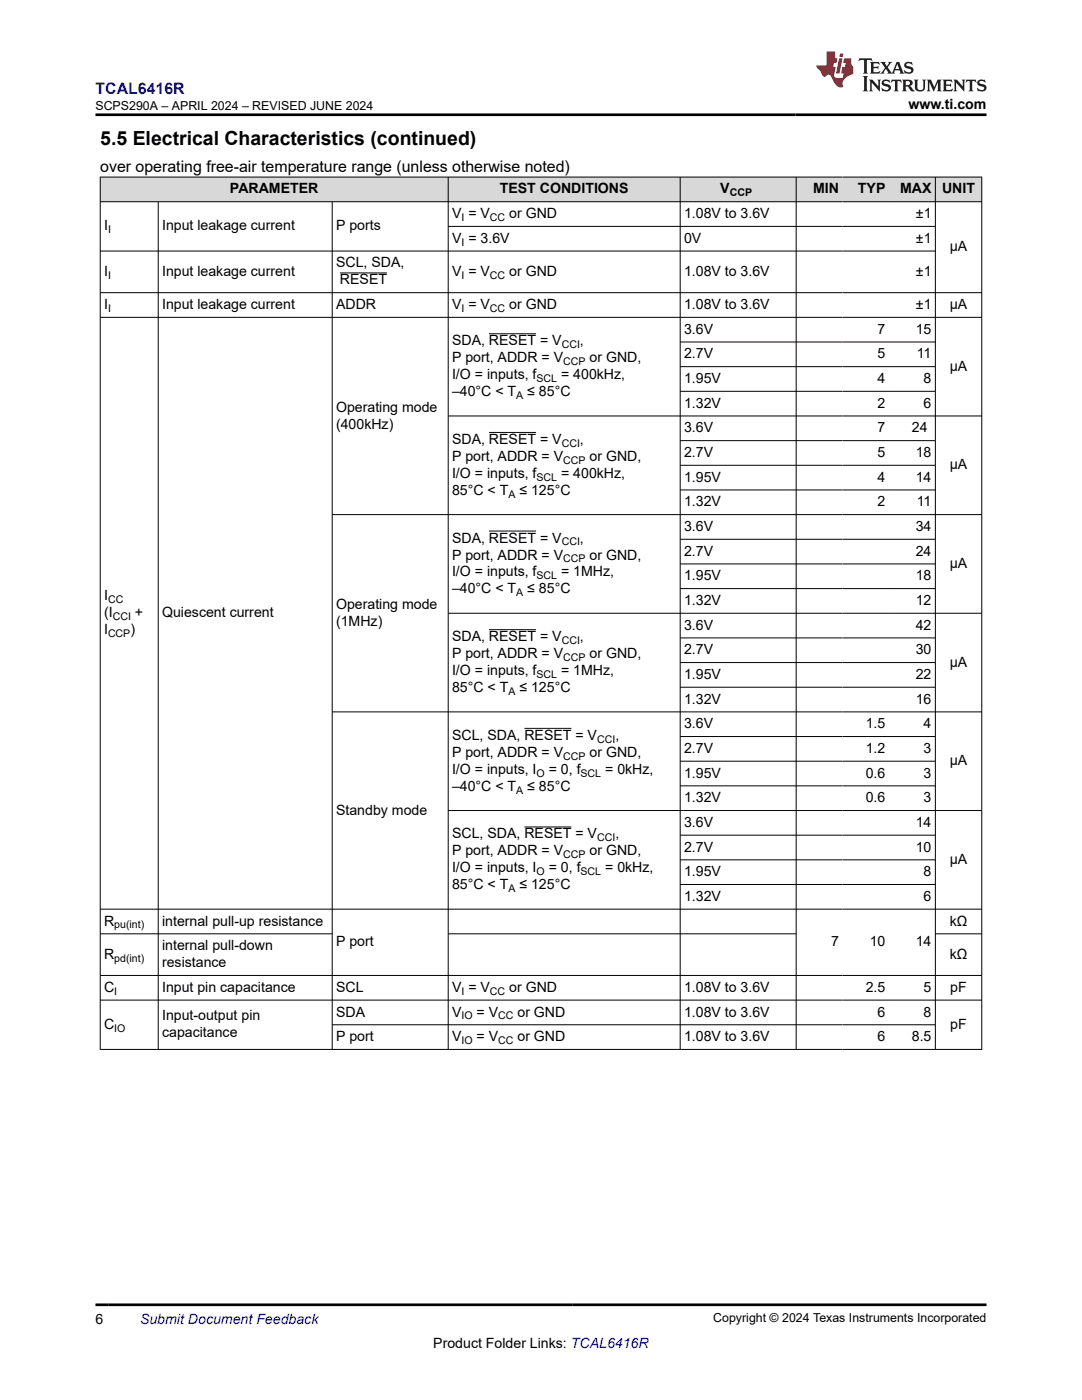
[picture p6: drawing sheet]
<svg xmlns="http://www.w3.org/2000/svg" width="216mm" height="279mm" viewBox="0 0 216 279" stroke-linecap="round" stroke-linejoin="round" font-family="sans-serif">
<defs><g id="words">
<text font-size="3.9" x="20" y="28.8">5.5 Electrical Characteristics (continued)</text>
<text font-size="3.2" fill="#00f" x="19.1" y="18.7">TCAL6416R</text>
<text font-size="3.2" x="20" y="34.3">over operating free-air temperature range (unless otherwise noted)</text>
<g font-size="2.8">
<text x="181.3" y="21.8">www.ti.com</text>
<text x="45.9" y="38.6">PARAMETER</text>
<text x="99.7" y="38.6">TEST CONDITIONS</text>
<text x="143.7" y="38.6">V</text>
<text x="162.2" y="38.6">MIN</text>
<text x="171.2" y="38.6">TYP</text>
<text x="179.6" y="38.6">MAX</text>
<text x="188" y="38.6">UNIT</text>
<text x="20.8" y="46">I</text>
<text x="32.3" y="46">Input leakage current</text>
<text x="67.1" y="46">P ports</text>
<text x="90.2" y="43.5">V = V</text>
<text x="101.6" y="43.5">or GND</text>
<text x="136.5" y="43.5">1.08V to 3.6V</text>
<text x="182.8" y="43.5">±1</text>
<text x="67.1" y="53.4">SCL, SDA,</text>
<text x="90.2" y="48.5">V = 3.6V</text>
<text x="136.5" y="48.5">0V</text>
<text x="182.8" y="48.5">±1</text>
<text x="189.5" y="50.1">µA</text>
<text x="20.8" y="55.1">I</text>
<text x="32.3" y="55.1">Input leakage current</text>
<text x="67.8" y="56.8">RESET</text>
<text x="90.2" y="55.1">V = V</text>
<text x="101.6" y="55.1">or GND</text>
<text x="136.5" y="55.1">1.08V to 3.6V</text>
<text x="182.8" y="55.1">±1</text>
<text x="20.8" y="61.7">I</text>
<text x="32.3" y="61.7">Input leakage current</text>
<text x="67.1" y="61.7">ADDR</text>
<text x="90.2" y="61.7">V = V</text>
<text x="101.6" y="61.7">or GND</text>
<text x="136.5" y="61.7">1.08V to 3.6V</text>
<text x="182.8" y="61.7">±1</text>
<text x="189.5" y="61.7">µA</text>
<text x="90.2" y="68.9">SDA, RESET = V</text>
<text x="115.7" y="68.9">,</text>
<text x="136.5" y="66.6">3.6V</text>
<text x="136.5" y="71.5">2.7V</text>
<text x="175.1" y="66.6">7</text>
<text x="175.1" y="71.5">5</text>
<text x="182.7" y="66.6">15</text>
<text x="182.9" y="71.5">11</text>
<text x="90.2" y="72.3">P port, ADDR = V</text>
<text x="90.2" y="75.7">I/O = inputs, f</text>
<text x="112" y="75.7">= 400kHz,</text>
<text x="117.6" y="72.3">or GND,</text>
<text x="136.5" y="76.4">1.95V</text>
<text x="175.1" y="76.4">4</text>
<text x="184.3" y="76.4">8</text>
<text x="189.5" y="74">µA</text>
<text x="67.1" y="82.1">Operating mode</text>
<text x="90.2" y="79.1">–40°C &lt; T</text>
<text x="105.2" y="79.1">≤ 85°C</text>
<text x="136.5" y="81.4">1.32V</text>
<text x="175.1" y="81.4">2</text>
<text x="184.3" y="81.4">6</text>
<text x="67.1" y="85.5">(400kHz)</text>
<text x="90.2" y="88.6">SDA, RESET = V</text>
<text x="115.7" y="88.6">,</text>
<text x="136.5" y="86.3">3.6V</text>
<text x="175.1" y="86.3">7</text>
<text x="182" y="86.3">24</text>
<text x="90.2" y="92">P port, ADDR = V</text>
<text x="90.2" y="95.4">I/O = inputs, f</text>
<text x="112" y="95.4">= 400kHz,</text>
<text x="117.6" y="92">or GND,</text>
<text x="136.5" y="91.2">2.7V</text>
<text x="175.1" y="91.2">5</text>
<text x="182.7" y="91.2">18</text>
<text x="189.5" y="93.7">µA</text>
<text x="90.2" y="98.8">85°C &lt; T</text>
<text x="103.6" y="98.8">≤ 125°C</text>
<text x="136.5" y="96.1">1.95V</text>
<text x="136.5" y="101.1">1.32V</text>
<text x="175.1" y="96.1">4</text>
<text x="175.1" y="101.1">2</text>
<text x="182.7" y="96.1">14</text>
<text x="182.9" y="101.1">11</text>
<text x="136.5" y="106">3.6V</text>
<text x="182.7" y="106">34</text>
<text x="90.2" y="111.7">P port, ADDR = V</text>
<text x="90.2" y="108.3">SDA, RESET = V</text>
<text x="115.7" y="108.3">,</text>
<text x="117.6" y="111.7">or GND,</text>
<text x="136.5" y="110.9">2.7V</text>
<text x="182.7" y="110.9">24</text>
<text x="189.5" y="113.4">µA</text>
<text x="20.8" y="119.8">I</text>
<text x="90.2" y="115.1">I/O = inputs, f</text>
<text x="90.2" y="118.4">–40°C &lt; T</text>
<text x="105.2" y="118.4">≤ 85°C</text>
<text x="112" y="115.1">= 1MHz,</text>
<text x="136.5" y="115.8">1.95V</text>
<text x="182.7" y="115.8">18</text>
<text x="20.8" y="123.2">(I</text>
<text x="26.9" y="123.2">+</text>
<text x="32.3" y="123.2">Quiescent current</text>
<text x="67.1" y="121.5">Operating mode</text>
<text x="67.1" y="124.9">(1MHz)</text>
<text x="136.5" y="120.7">1.32V</text>
<text x="136.5" y="125.7">3.6V</text>
<text x="182.7" y="120.7">12</text>
<text x="182.7" y="125.7">42</text>
<text x="20.8" y="126.6">I</text>
<text x="26" y="126.6">)</text>
<text x="90.2" y="131.3">P port, ADDR = V</text>
<text x="90.2" y="128">SDA, RESET = V</text>
<text x="115.7" y="128">,</text>
<text x="117.6" y="131.3">or GND,</text>
<text x="136.5" y="130.6">2.7V</text>
<text x="182.7" y="130.6">30</text>
<text x="90.2" y="134.7">I/O = inputs, f</text>
<text x="112" y="134.7">= 1MHz,</text>
<text x="136.5" y="135.5">1.95V</text>
<text x="182.7" y="135.5">22</text>
<text x="189.5" y="133">µA</text>
<text x="90.2" y="138.1">85°C &lt; T</text>
<text x="103.6" y="138.1">≤ 125°C</text>
<text x="136.5" y="140.4">1.32V</text>
<text x="182.7" y="140.4">16</text>
<text x="90.2" y="147.6">SCL, SDA, RESET = V</text>
<text x="122.8" y="147.6">,</text>
<text x="136.5" y="145.3">3.6V</text>
<text x="172.8" y="145.3">1.5</text>
<text x="184.3" y="145.3">4</text>
<text x="90.2" y="151">P port, ADDR = V</text>
<text x="90.2" y="154.4">I/O = inputs, I</text>
<text x="109.5" y="154.4">= 0, f</text>
<text x="117.6" y="151">or GND,</text>
<text x="120.8" y="154.4">= 0kHz,</text>
<text x="136.5" y="150.3">2.7V</text>
<text x="136.5" y="155.2">1.95V</text>
<text x="172.8" y="150.3">1.2</text>
<text x="172.8" y="155.2">0.6</text>
<text x="184.3" y="150.3">3</text>
<text x="184.3" y="155.2">3</text>
<text x="189.5" y="152.7">µA</text>
<text x="90.2" y="157.8">–40°C &lt; T</text>
<text x="105.2" y="157.8">≤ 85°C</text>
<text x="136.5" y="160.1">1.32V</text>
<text x="172.8" y="160.1">0.6</text>
<text x="184.3" y="160.1">3</text>
<text x="67.1" y="162.6">Standby mode</text>
<text x="90.2" y="167.3">SCL, SDA, RESET = V</text>
<text x="122.8" y="167.3">,</text>
<text x="136.5" y="165">3.6V</text>
<text x="182.7" y="165">14</text>
<text x="90.2" y="170.7">P port, ADDR = V</text>
<text x="117.6" y="170.7">or GND,</text>
<text x="136.5" y="170">2.7V</text>
<text x="182.7" y="170">10</text>
<text x="189.5" y="172.4">µA</text>
<text x="90.2" y="177.5">85°C &lt; T</text>
<text x="90.2" y="174.1">I/O = inputs, I</text>
<text x="103.6" y="177.5">≤ 125°C</text>
<text x="109.5" y="174.1">= 0, f</text>
<text x="120.8" y="174.1">= 0kHz,</text>
<text x="136.5" y="174.9">1.95V</text>
<text x="136.5" y="179.8">1.32V</text>
<text x="184.3" y="174.9">8</text>
<text x="184.3" y="179.8">6</text>
<text x="20.8" y="184.7">R</text>
<text x="32.3" y="184.7">internal pull-up resistance</text>
<text x="189.5" y="184.7">kΩ</text>
<text x="20.8" y="191.3">R</text>
<text x="32.3" y="189.6">internal pull-down</text>
<text x="67.1" y="188.9">P port</text>
<text x="165.9" y="188.9">7</text>
<text x="173.5" y="188.9">10</text>
<text x="182.7" y="188.9">14</text>
<text x="189.5" y="191.3">kΩ</text>
<text x="20.8" y="197.9">C</text>
<text x="32.3" y="193">resistance</text>
<text x="32.3" y="197.9">Input pin capacitance</text>
<text x="67.1" y="197.9">SCL</text>
<text x="90.2" y="197.9">V = V</text>
<text x="101.6" y="197.9">or GND</text>
<text x="136.5" y="197.9">1.08V to 3.6V</text>
<text x="172.8" y="197.9">2.5</text>
<text x="184.3" y="197.9">5</text>
<text x="189.6" y="197.9">pF</text>
<text x="32.3" y="203.6">Input-output pin</text>
<text x="67.1" y="202.9">SDA</text>
<text x="90.2" y="202.9">V</text>
<text x="95.1" y="202.9">= V</text>
<text x="103.3" y="202.9">or GND</text>
<text x="136.5" y="202.9">1.08V to 3.6V</text>
<text x="175.1" y="202.9">6</text>
<text x="184.3" y="202.9">8</text>
<text x="20.8" y="205.3">C</text>
<text x="32.3" y="207">capacitance</text>
<text x="67.1" y="207.8">P port</text>
<text x="90.2" y="207.8">V</text>
<text x="95.1" y="207.8">= V</text>
<text x="103.3" y="207.8">or GND</text>
<text x="136.5" y="207.8">1.08V to 3.6V</text>
<text x="175.1" y="207.8">6</text>
<text x="182" y="207.8">8.5</text>
<text x="189.6" y="205.3">pF</text>
<text x="19.1" y="264.2">6</text>
<text x="86.5" y="269">Product Folder Links: TCAL6416R</text>
</g>
<text font-size="2.8" fill="#00f" x="27.9" y="264.2">Submit Document Feedback</text>
<g font-size="2.5">
<text x="19.1" y="21.9">SCPS290A – APRIL 2024 – REVISED JUNE 2024</text>
<text x="142.3" y="263.9">Copyright © 2024 Texas Instruments Incorporated</text>
</g>
<g font-size="2.1">
<text x="145.6" y="39.2">CCP</text>
<text x="21.6" y="46.6">I</text>
<text x="92.1" y="44.1">I</text>
<text x="97.8" y="44.1">CC</text>
<text x="92.1" y="49">I</text>
<text x="21.6" y="55.6">I</text>
<text x="92.1" y="55.6">I</text>
<text x="97.8" y="55.6">CC</text>
<text x="21.6" y="62.2">I</text>
<text x="92.1" y="62.2">I</text>
<text x="97.8" y="62.2">CC</text>
<text x="112.1" y="69.5">CCI</text>
<text x="107.1" y="76.2">SCL</text>
<text x="112.4" y="72.9">CCP</text>
<text x="103" y="79.6">A</text>
<text x="112.1" y="89.2">CCI</text>
<text x="107.1" y="95.9">SCL</text>
<text x="112.4" y="92.5">CCP</text>
<text x="101.4" y="99.3">A</text>
<text x="112.1" y="108.8">CCI</text>
<text x="112.4" y="112.2">CCP</text>
<text x="103" y="119">A</text>
<text x="107.1" y="115.6">SCL</text>
<text x="21.6" y="120.4">CC</text>
<text x="22.5" y="123.8">CCI</text>
<text x="21.6" y="127.2">CCP</text>
<text x="112.1" y="128.5">CCI</text>
<text x="112.4" y="131.9">CCP</text>
<text x="107.1" y="135.3">SCL</text>
<text x="101.4" y="138.7">A</text>
<text x="119.1" y="148.2">CCI</text>
<text x="107.1" y="155">O</text>
<text x="112.4" y="151.6">CCP</text>
<text x="115.8" y="155">SCL</text>
<text x="103" y="158.4">A</text>
<text x="119.1" y="167.9">CCI</text>
<text x="112.4" y="171.3">CCP</text>
<text x="101.4" y="178.1">A</text>
<text x="107.1" y="174.7">O</text>
<text x="115.8" y="174.7">SCL</text>
<text x="22.8" y="185.3">pu(int)</text>
<text x="22.8" y="191.9">pd(int)</text>
<text x="22.8" y="198.5">I</text>
<text x="92.1" y="198.5">I</text>
<text x="92.1" y="203.4">IO</text>
<text x="97.8" y="198.5">CC</text>
<text x="99.4" y="203.4">CC</text>
<text x="22.8" y="205.9">IO</text>
<text x="92.1" y="208.4">IO</text>
<text x="99.4" y="208.4">CC</text>
</g>
</g></defs>
<g fill="#d8d8d8">
<path d="M20 35.3h175.9v5h-175.9z" fill-rule="evenodd"/>
<path d="M20.1 35.4h69.3v4.8h-69.3z" fill-rule="evenodd"/>
<path d="M89.5 35.4h46.2v4.8h-46.2z" fill-rule="evenodd"/>
<path d="M135.8 35.4h23v4.8h-23z" fill-rule="evenodd"/>
<path d="M158.9 35.4h9.2v4.8h-9.2z" fill-rule="evenodd"/>
<path d="M168.1 35.4h9.3v4.8h-9.3z" fill-rule="evenodd"/>
<path d="M177.4 35.4h9.2v4.8h-9.2z" fill-rule="evenodd"/>
<path d="M186.7 35.4h9.1v4.8h-9.1z" fill-rule="evenodd"/>
</g>
<g fill="none" stroke="#000" stroke-width=".2">
<path d="M19.9 35.3h176.1M20 35.3v174.2M89.4 35.3v174.2M135.7 35.3v174.2M158.9 35.3v174.2M186.6 35.3v174.2M195.9 35.3v174.2M19.9 40.3h176.1M19.9 50.1h166.8M31.6 40.3v169.2M66.3 40.3v169.2M67.8 54.5h9.5"/>
<path d="M89.4 45.2h97.3M196 58.4h-176.1M19.9 63.3h176.1M97.6 66.6h9.4M135.7 68.3h51M135.7 73.2h51M135.7 78.1h51M89.4 83h106.6M97.6 86.3h9.4M135.7 87.9h51M135.7 92.9h51M135.7 97.8h51"/>
<path d="M97.6 106h9.4M135.7 107.6h51M135.7 112.5h51M135.7 117.5h51M196 102.7h-129.7M89.4 122.4h106.6M97.6 125.7h9.4M135.7 127.3h51M135.7 132.2h51M135.7 137.2h51M104.6 145.4h9.4M135.7 147h51"/>
<path d="M135.7 151.9h51M135.7 156.8h51M196 142.1h-129.7M89.4 161.8h106.6M104.6 165h9.4M135.7 166.7h51M135.7 171.6h51M135.7 176.5h51M19.9 186.4h46.5M19.9 194.7h176.1M19.9 199.6h176.1M89.4 186.4h69.5"/>
<path d="M186.6 186.4h9.4M196 181.4h-176.1M19.9 209.4h176.1M66.3 204.5h120.4"/>
</g>
<path d="M171.5 11.6l-.2 .6 .5-.2h.6v.1v2.2l-.2 .4h1l-.2-.4v-2.2v-.1h.5l.6 .2-.2-.6zM173.6 12.4l.2 .3v1.6l-.2 .4h1.9l.1-.6a1.08 1.08 0 0 1-1.3 .2v-.7h.6l.4 .2v-.7l-.4 .2h-.6v-.5l.2-.2a1 1 0 0 1 1 .3l-.1-.5zM175.7 12.4l.9 1.1-1 1.2h.9l-.2-.2 .5-.8 .4 .8-.2 .2h1.6l-.2-.2 .2-.5h.9l.1 .5-.1 .2h.9l-.2-.4-.8-1.9h-.5l-.9 2.1-.9-1.1 .9-1h-.8l.2 .2-.4 .6-.4-.6 .2-.2zM179 12.8l.4 1h-.7zM180.7 12.5a.65 .65 0 0 0-.2 .7 .65 .65 0 0 0 .6 .5l.6 .1 .1 .3a.79 .79 0 0 1-.7 .4 .79 .79 0 0 1-.7-.5l.1 .7 .2-.1a.93 .93 0 0 0 1.1 0 .93 .93 0 0 0 .4-.9 1.46 1.46 0 0 0-1.2-.6l-.1-.3a1.09 1.09 0 0 1 1.2 .2l-.2-.6-.1 .1-.5-.2zM172.2 15.2l.2 .4v2.2l-.2 .4h1l-.2-.4v-2.2l.2-.4zM173.4 15.9l.2 .4v1.5l-.2 .4h.8l-.3-.4 .1-1.3 1.6 1.8v-2l.2-.4h-.7l.1 .2 .1 1.1-1.2-1.3zM176.2 16a.65 .65 0 0 0-.2 .8 .65 .65 0 0 0 .6 .4l.6 .2 .1 .2a.79 .79 0 0 1-.7 .4 .79 .79 0 0 1-.7-.5l.1 .7 .2-.1a.93 .93 0 0 0 1.1 .1 .93 .93 0 0 0 .4-1 1.46 1.46 0 0 0-1.2-.5l-.1-.4a1.09 1.09 0 0 1 1.2 .2l-.1-.6-.2 .1-.5-.1zM177.9 15.9l-.1 .6a.63 .63 0 0 1 .8-.3v1.6l-.3 .4h1l-.2-.4v-1.6a.66 .66 0 0 1 .8 .3l-.1-.6zM180 15.9l.2 .4v1.5l-.2 .4h1l-.2-.2-.1-.7h.5l.1 .2a.79 .79 0 0 0 1.2 .6l-1-.9a.61 .61 0 0 0 .6-.6 .61 .61 0 0 0-.5-.7zM180.8 16.2h.1a.47 .47 0 0 1 .5 .1 .47 .47 0 0 1 .1 .5l-.1 .1-.7 .1zM182.3 15.9l.2 .2a2.27 2.27 0 0 0 .4 2 1.04 1.04 0 0 0 1.7-.7v-1.3l.2-.2h-.8l.2 .4v1.1a.6 .6 0 0 1-.6 .6 .6 .6 0 0 1-.6-.6v-1.1l.3-.4zM184.9 15.9l.2 .4v1.5l-.2 .4h.8l-.3-.4v-1.4l.9 1.9 .9-1.9v1.4l-.3 .4h1l-.2-.4v-1.5l.2-.4h-.8l-.7 1.5-.6-1.5zM188.1 15.9l.2 .4v1.5l-.2 .4h1.9l.1-.6a1.09 1.09 0 0 1-1.3 .2v-.7h.6l.4 .2v-.6l-.4 .2h-.6v-.6l.2-.1a1.01 1.01 0 0 1 1 .3l-.1-.6zM190.2 15.9l.3 .4v1.5l-.3 .4h.8l-.2-.4v-1.3l1.6 1.8v-2l.2-.4h-.7l.2 .2v1.1l-1.2-1.3zM192.8 15.9l-.1 .6a.63 .63 0 0 1 .8-.3v1.6l-.3 .4h1l-.2-.4v-1.6a.66 .66 0 0 1 .8 .3l-.1-.6zM195.2 16a.65 .65 0 0 0-.2 .8 .65 .65 0 0 0 .6 .4l.6 .2 .2 .2a.79 .79 0 0 1-.7 .4 .79 .79 0 0 1-.7-.5l.1 .7 .2-.1a.93 .93 0 0 0 1 .1 .93 .93 0 0 0 .5-1 1.46 1.46 0 0 0-1.3-.5v-.4a1.09 1.09 0 0 1 1.2 .2l-.2-.6-.2 .1-.5-.1z" fill="#231f20"/>
<path d="M164.9 10.3v2.7h-2l.1 .4 .8 1a.95 .95 0 0 0 1 .9 .59 .59 0 0 1 .5-.4 .59 .59 0 0 1 .5 .3l.4 .8a1.59 1.59 0 0 0 2.1 1.4 1.61 1.61 0 0 1 1-2.3l1-.3-.1-1.5a1.59 1.59 0 0 1-.3-1.7h-1.5l-.2 .9h.6l-.2 .9h-.5l-.2 .9v.3l.4 .1-.1 .9h-.7a.73 .73 0 0 1-1-.7l.3-1.5h-.5l.1-.9h.5l.2-.9h-.5v-1.3zM167.4 11.6l-.6 3.1h.7l.6-3.1zM167.6 10.7l-.1 .6h.7l.1-.6z" fill="#ed1c24"/>
<path d="M19.1 22.9h177.8M19.1 260.4h177.8" fill="none" stroke="#000" stroke-width=".53"/>
<use href="#words"/>
</svg>
